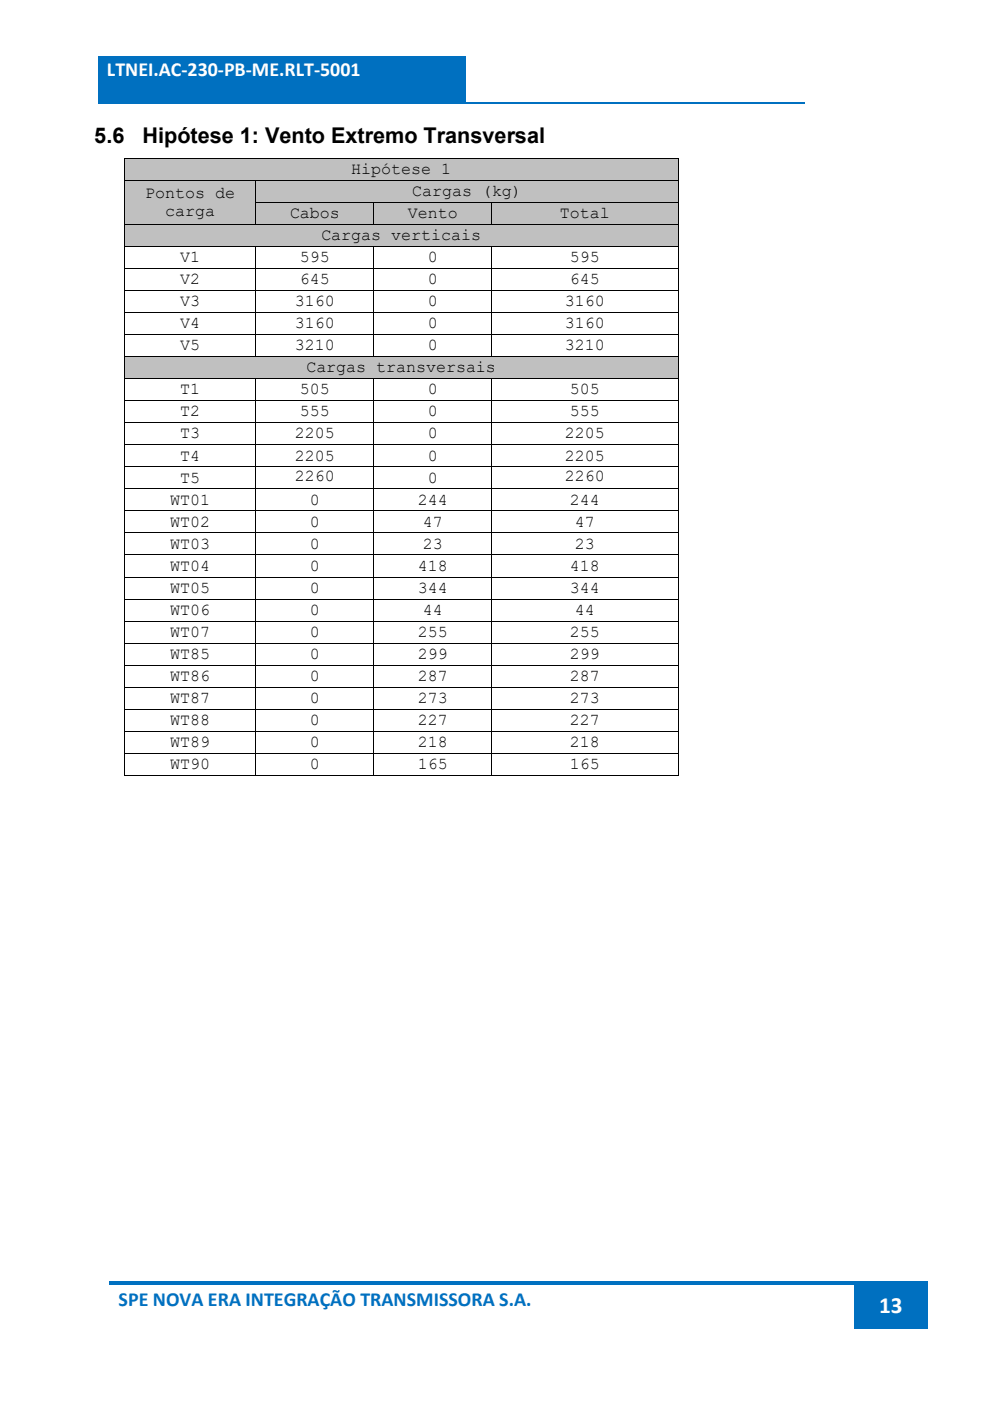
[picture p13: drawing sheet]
<svg xmlns="http://www.w3.org/2000/svg" width="210mm" height="297mm" viewBox="0 0 210 297" stroke-linecap="round" stroke-linejoin="round" font-family="sans-serif">
<defs><g id="words">
<text font-size="4.9" fill="#fff" x="186.5" y="278.5">13</text>
<g font-size="4.6">
<text x="20" y="30.4">5.6</text>
<text x="30.2" y="30.4">Hipótese 1: Vento Extremo Transversal</text>
</g>
<text font-size="4.2" fill="#fff" x="22.7" y="16.1">LTNEI.AC‐230‐PB‐ME.RLT‐5001</text>
<text font-size="4.2" fill="#0070c0" x="25.2" y="276.9">SPE NOVA ERA INTEGRAÇÃO TRANSMISSORA S.A.</text>
<g font-size="3.5">
<text x="30.8" y="41.9">Pontos de</text>
<text x="74.5" y="36.9">Hipótese 1</text>
<text x="87.4" y="41.6">Cargas (kg)</text>
<text x="35" y="45.9">carga</text>
<text x="61.5" y="46.2">Cabos</text>
<text x="86.5" y="46.2">Vento</text>
<text x="118.8" y="46.2">Total</text>
<text x="68.2" y="50.9">Cargas verticais</text>
<text x="38.2" y="55.6">V1</text>
<text x="63.6" y="55.6">595</text>
<text x="90.8" y="55.6">0</text>
<text x="120.9" y="55.6">595</text>
<text x="38.2" y="60.2">V2</text>
<text x="38.2" y="64.9">V3</text>
<text x="62.6" y="64.9">3160</text>
<text x="63.6" y="60.2">645</text>
<text x="90.8" y="60.2">0</text>
<text x="90.8" y="64.9">0</text>
<text x="119.8" y="64.9">3160</text>
<text x="120.9" y="60.2">645</text>
<text x="38.2" y="69.6">V4</text>
<text x="62.6" y="69.6">3160</text>
<text x="90.8" y="69.6">0</text>
<text x="119.8" y="69.6">3160</text>
<text x="38.2" y="74.3">V5</text>
<text x="62.6" y="74.3">3210</text>
<text x="90.8" y="74.3">0</text>
<text x="119.8" y="74.3">3210</text>
<text x="38.2" y="83.6">T1</text>
<text x="63.6" y="83.6">505</text>
<text x="65" y="78.9">Cargas transversais</text>
<text x="90.8" y="83.6">0</text>
<text x="120.9" y="83.6">505</text>
<text x="38.2" y="88.3">T2</text>
<text x="63.6" y="88.3">555</text>
<text x="90.8" y="88.3">0</text>
<text x="120.9" y="88.3">555</text>
<text x="38.2" y="93">T3</text>
<text x="62.6" y="93">2205</text>
<text x="90.8" y="93">0</text>
<text x="119.8" y="93">2205</text>
<text x="38.2" y="97.6">T4</text>
<text x="62.6" y="97.6">2205</text>
<text x="90.8" y="97.6">0</text>
<text x="119.8" y="97.6">2205</text>
<text x="36.1" y="107">WT01</text>
<text x="38.2" y="102.3">T5</text>
<text x="62.6" y="102.1">2260</text>
<text x="65.7" y="107">0</text>
<text x="88.6" y="107">244</text>
<text x="90.8" y="102.3">0</text>
<text x="119.8" y="102.1">2260</text>
<text x="120.9" y="107">244</text>
<text x="36.1" y="111.7">WT02</text>
<text x="65.7" y="111.7">0</text>
<text x="89.7" y="111.7">47</text>
<text x="121.9" y="111.7">47</text>
<text x="36.1" y="116.3">WT03</text>
<text x="65.7" y="116.3">0</text>
<text x="89.7" y="116.3">23</text>
<text x="121.9" y="116.3">23</text>
<text x="36.1" y="121">WT04</text>
<text x="36.1" y="125.7">WT05</text>
<text x="65.7" y="121">0</text>
<text x="65.7" y="125.7">0</text>
<text x="88.6" y="121">418</text>
<text x="88.6" y="125.7">344</text>
<text x="120.9" y="121">418</text>
<text x="120.9" y="125.7">344</text>
<text x="36.1" y="130.4">WT06</text>
<text x="65.7" y="130.4">0</text>
<text x="89.7" y="130.4">44</text>
<text x="121.9" y="130.4">44</text>
<text x="36.1" y="135">WT07</text>
<text x="65.7" y="135">0</text>
<text x="88.6" y="135">255</text>
<text x="120.9" y="135">255</text>
<text x="36.1" y="139.7">WT85</text>
<text x="65.7" y="139.7">0</text>
<text x="88.6" y="139.7">299</text>
<text x="120.9" y="139.7">299</text>
<text x="36.1" y="144.4">WT86</text>
<text x="36.1" y="149.1">WT87</text>
<text x="65.7" y="144.4">0</text>
<text x="65.7" y="149.1">0</text>
<text x="88.6" y="144.4">287</text>
<text x="88.6" y="149.1">273</text>
<text x="120.9" y="144.4">287</text>
<text x="120.9" y="149.1">273</text>
<text x="36.1" y="153.7">WT88</text>
<text x="65.7" y="153.7">0</text>
<text x="88.6" y="153.7">227</text>
<text x="120.9" y="153.7">227</text>
<text x="36.1" y="158.4">WT89</text>
<text x="65.7" y="158.4">0</text>
<text x="88.6" y="158.4">218</text>
<text x="120.9" y="158.4">218</text>
<text x="36.1" y="163.1">WT90</text>
<text x="65.7" y="163.1">0</text>
<text x="88.6" y="163.1">165</text>
<text x="120.9" y="163.1">165</text>
</g>
</g></defs>
<g fill="#0070c0">
<path d="M20.8 12.1h78v9.5h-78z"/>
<path d="M22.7 12.1h74.2v8.4h-74.2z"/>
</g>
<path d="M20.8 21.8h149.7" fill="none" stroke="#0070c0" stroke-width=".34"/>
<g fill="#0070c0">
<path d="M181.2 272.4h15.6v9.3h-15.6z"/>
<path d="M183.1 272.4h11.8v9.3h-11.8z"/>
<path d="M23.3 271.6h157.9v.8h-157.9z"/>
<path d="M181.2 271.6h.8v.8h-.8z"/>
<path d="M182 271.6h14.8v.8h-14.8z"/>
</g>
<g fill="#c0c0c0">
<path d="M26.4 33.6h117.3v4.5h-117.3z"/>
<path d="M28.3 33.9h113.6v4h-113.6z"/>
<path d="M74.5 34.1h21.2v3.7h-21.2z"/>
</g>
<path d="M26.3 33.4h.1v.2h-.1zM143.7 33.4h.2v.2h-.2z" fill="#000"/>
<path d="M26.3 33.5h117.6M26.4 33.6v4.5M143.8 33.6v4.5" fill="none" stroke="#000" stroke-width=".21"/>
<g fill="#c0c0c0">
<path d="M26.4 38.3h27.8v9.2h-27.8z"/>
<path d="M28.3 38.9h24.1v4h-24.1z"/>
<path d="M30.8 39.1h19v3.8h-19z"/>
<path d="M28.3 42.9h24.1v4h-24.1z"/>
<path d="M35 43.1h10.6v3.8h-10.6z"/>
<path d="M54.4 38.3h89.3v4.5h-89.3z"/>
<path d="M56.2 38.5h85.7v4h-85.7z"/>
<path d="M87.4 38.7h23.3v3.8h-23.3z"/>
</g>
<path d="M26.3 38.2h117.6M26.4 38.3v4.5M54.3 38.3v4.5M143.8 38.3v4.5" fill="none" stroke="#000" stroke-width=".21"/>
<g fill="#c0c0c0">
<path d="M54.4 43h24.8v4.5h-24.8z"/>
<path d="M56.2 43.2h21.2v4h-21.2z"/>
<path d="M61.5 43.4h10.6v3.8h-10.6z"/>
<path d="M79.4 43h24.8v4.5h-24.8z"/>
<path d="M81.2 43.2h21.2v4h-21.2z"/>
<path d="M86.5 43.4h10.6v3.8h-10.6z"/>
<path d="M104.4 43h39.3v4.5h-39.3z"/>
<path d="M106.2 43.2h35.7v4h-35.7z"/>
<path d="M118.8 43.4h10.5v3.8h-10.5z"/>
</g>
<path d="M26.3 42.8h.1v.1h-.1z" fill="#000"/>
<path d="M26.4 42.9v4.6M54.2 42.9h89.7M54.3 42.9v4.6M79.3 42.9v4.6M104.3 42.9v4.6M143.8 42.9v4.6" fill="none" stroke="#000" stroke-width=".21"/>
<g fill="#c0c0c0">
<path d="M26.4 47.6h117.3v4.5h-117.3z"/>
<path d="M28.3 47.9h113.6v4h-113.6z"/>
<path d="M68.2 48.1h33.8v3.8h-33.8z"/>
</g>
<path d="M26.3 47.5h117.6M26.4 47.6v4.5M143.8 47.6v4.5" fill="none" stroke="#000" stroke-width=".21"/>
<g fill="#fff">
<path d="M38.2 52.7h4.2v3.8h-4.2z"/>
<path d="M63.6 52.7h6.4v3.8h-6.4z"/>
<path d="M90.8 52.7h2.1v3.8h-2.1z"/>
<path d="M120.9 52.7h6.3v3.8h-6.3z"/>
</g>
<path d="M26.3 52.2h117.6M26.4 52.3v4.5M54.3 52.3v4.5M79.3 52.3v4.5M104.3 52.3v4.5M143.8 52.3v4.5" fill="none" stroke="#000" stroke-width=".21"/>
<g fill="#fff">
<path d="M38.2 57.4h4.2v3.8h-4.2z"/>
<path d="M63.6 57.4h6.4v3.8h-6.4z"/>
<path d="M90.8 57.4h2.1v3.8h-2.1z"/>
<path d="M120.9 57.4h6.3v3.8h-6.3z"/>
</g>
<path d="M26.3 56.9h117.6M26.4 57v4.5M54.3 57v4.5M79.3 57v4.5M104.3 57v4.5M143.8 57v4.5" fill="none" stroke="#000" stroke-width=".21"/>
<g fill="#fff">
<path d="M38.2 62.1h4.2v3.8h-4.2z"/>
<path d="M62.6 62.1h8.4v3.8h-8.4z"/>
<path d="M90.8 62.1h2.1v3.8h-2.1z"/>
<path d="M119.8 62.1h8.5v3.8h-8.5z"/>
</g>
<path d="M26.3 61.6h117.6M26.4 61.7v4.5M54.3 61.7v4.5M79.3 61.7v4.5M104.3 61.7v4.5M143.8 61.7v4.5" fill="none" stroke="#000" stroke-width=".21"/>
<g fill="#fff">
<path d="M38.2 66.8h4.2v3.8h-4.2z"/>
<path d="M62.6 66.8h8.4v3.8h-8.4z"/>
<path d="M90.8 66.8h2.1v3.8h-2.1z"/>
<path d="M119.8 66.8h8.5v3.8h-8.5z"/>
</g>
<path d="M26.3 66.3h117.6M26.4 66.3v4.5M54.3 66.3v4.5M79.3 66.3v4.5M104.3 66.3v4.5M143.8 66.3v4.5" fill="none" stroke="#000" stroke-width=".21"/>
<g fill="#fff">
<path d="M38.2 71.5h4.2v3.7h-4.2z"/>
<path d="M62.6 71.5h8.4v3.7h-8.4z"/>
<path d="M90.8 71.5h2.1v3.7h-2.1z"/>
<path d="M119.8 71.5h8.5v3.7h-8.5z"/>
</g>
<path d="M26.3 70.9h117.6M26.4 71v4.5M54.3 71v4.5M79.3 71v4.5M104.3 71v4.5M143.8 71v4.5" fill="none" stroke="#000" stroke-width=".21"/>
<g fill="#c0c0c0">
<path d="M26.4 75.7h117.3v4.5h-117.3z"/>
<path d="M28.3 75.9h113.6v4h-113.6z"/>
<path d="M65 76.1h40.2v3.8h-40.2z"/>
</g>
<path d="M26.3 75.6h117.6M26.4 75.7v4.5M143.8 75.7v4.5" fill="none" stroke="#000" stroke-width=".21"/>
<g fill="#fff">
<path d="M38.2 80.8h4.2v3.8h-4.2z"/>
<path d="M63.6 80.8h6.4v3.8h-6.4z"/>
<path d="M90.8 80.8h2.1v3.8h-2.1z"/>
<path d="M120.9 80.8h6.3v3.8h-6.3z"/>
</g>
<path d="M26.3 80.3h117.6M26.4 80.3v4.6M54.3 80.3v4.6M79.3 80.3v4.6M104.3 80.3v4.6M143.8 80.3v4.6" fill="none" stroke="#000" stroke-width=".21"/>
<g fill="#fff">
<path d="M38.2 85.5h4.2v3.8h-4.2z"/>
<path d="M63.6 85.5h6.4v3.8h-6.4z"/>
<path d="M90.8 85.5h2.1v3.8h-2.1z"/>
<path d="M120.9 85.5h6.3v3.8h-6.3z"/>
</g>
<path d="M26.3 84.9h117.6M26.4 85v4.5M54.3 85v4.5M79.3 85v4.5M104.3 85v4.5M143.8 85v4.5" fill="none" stroke="#000" stroke-width=".21"/>
<g fill="#fff">
<path d="M38.2 90.1h4.2v3.8h-4.2z"/>
<path d="M62.6 90.1h8.4v3.8h-8.4z"/>
<path d="M90.8 90.1h2.1v3.8h-2.1z"/>
<path d="M119.8 90.1h8.5v3.8h-8.5z"/>
</g>
<path d="M26.3 89.6h117.6M26.4 89.7v4.5M54.3 89.7v4.5M79.3 89.7v4.5M104.3 89.7v4.5M143.8 89.7v4.5" fill="none" stroke="#000" stroke-width=".21"/>
<g fill="#fff">
<path d="M38.2 94.8h4.2v3.8h-4.2z"/>
<path d="M62.6 94.8h8.4v3.8h-8.4z"/>
<path d="M90.8 94.8h2.1v3.8h-2.1z"/>
<path d="M119.8 94.8h8.5v3.8h-8.5z"/>
</g>
<path d="M26.3 94.3h117.6M26.4 94.4v4.5M54.3 94.4v4.5M79.3 94.4v4.5M104.3 94.4v4.5M143.8 94.4v4.5" fill="none" stroke="#000" stroke-width=".21"/>
<g fill="#fff">
<path d="M38.2 99.5h4.2v3.8h-4.2z"/>
<path d="M90.8 99.5h2.1v3.8h-2.1z"/>
</g>
<path d="M26.3 99h117.6M26.4 99v4.5M54.3 99v4.5M79.3 99v4.5M104.3 99v4.5M143.8 99v4.5" fill="none" stroke="#000" stroke-width=".21"/>
<g fill="#fff">
<path d="M36.1 104.2h8.5v3.7h-8.5z"/>
<path d="M65.7 104.2h2.2v3.7h-2.2z"/>
<path d="M88.6 104.2h6.4v3.7h-6.4z"/>
<path d="M120.9 104.2h6.3v3.7h-6.3z"/>
</g>
<path d="M26.3 103.6h117.6M26.4 103.7v4.5M54.3 103.7v4.5M79.3 103.7v4.5M104.3 103.7v4.5M143.8 103.7v4.5" fill="none" stroke="#000" stroke-width=".21"/>
<g fill="#fff">
<path d="M36.1 108.8h8.5v3.8h-8.5z"/>
<path d="M65.7 108.8h2.2v3.8h-2.2z"/>
<path d="M89.7 108.8h4.2v3.8h-4.2z"/>
<path d="M121.9 108.8h4.3v3.8h-4.3z"/>
</g>
<path d="M26.3 108.3h117.6M26.4 108.4v4.5M54.3 108.4v4.5M79.3 108.4v4.5M104.3 108.4v4.5M143.8 108.4v4.5" fill="none" stroke="#000" stroke-width=".21"/>
<g fill="#fff">
<path d="M36.1 113.5h8.5v3.8h-8.5z"/>
<path d="M65.7 113.5h2.2v3.8h-2.2z"/>
<path d="M89.7 113.5h4.2v3.8h-4.2z"/>
<path d="M121.9 113.5h4.3v3.8h-4.3z"/>
</g>
<path d="M26.3 113h117.6M26.4 113.1v4.5M54.3 113.1v4.5M79.3 113.1v4.5M104.3 113.1v4.5M143.8 113.1v4.5" fill="none" stroke="#000" stroke-width=".21"/>
<g fill="#fff">
<path d="M36.1 118.2h8.5v3.8h-8.5z"/>
<path d="M65.7 118.2h2.2v3.8h-2.2z"/>
<path d="M88.6 118.2h6.4v3.8h-6.4z"/>
<path d="M120.9 118.2h6.3v3.8h-6.3z"/>
</g>
<path d="M26.3 117.7h117.6M26.4 117.8v4.5M54.3 117.8v4.5M79.3 117.8v4.5M104.3 117.8v4.5M143.8 117.8v4.5" fill="none" stroke="#000" stroke-width=".21"/>
<g fill="#fff">
<path d="M36.1 122.9h8.5v3.8h-8.5z"/>
<path d="M65.7 122.9h2.2v3.8h-2.2z"/>
<path d="M88.6 122.9h6.4v3.8h-6.4z"/>
<path d="M120.9 122.9h6.3v3.8h-6.3z"/>
</g>
<path d="M26.3 122.3h117.6M26.4 122.4v4.5M54.3 122.4v4.5M79.3 122.4v4.5M104.3 122.4v4.5M143.8 122.4v4.5" fill="none" stroke="#000" stroke-width=".21"/>
<g fill="#fff">
<path d="M36.1 127.6h8.5v3.7h-8.5z"/>
<path d="M65.7 127.6h2.2v3.7h-2.2z"/>
<path d="M89.7 127.6h4.2v3.7h-4.2z"/>
<path d="M121.9 127.6h4.3v3.7h-4.3z"/>
</g>
<path d="M26.3 127h117.6M26.4 127.1v4.5M54.3 127.1v4.5M79.3 127.1v4.5M104.3 127.1v4.5M143.8 127.1v4.5" fill="none" stroke="#000" stroke-width=".21"/>
<g fill="#fff">
<path d="M36.1 132.2h8.5v3.8h-8.5z"/>
<path d="M65.7 132.2h2.2v3.8h-2.2z"/>
<path d="M88.6 132.2h6.4v3.8h-6.4z"/>
<path d="M120.9 132.2h6.3v3.8h-6.3z"/>
</g>
<path d="M26.3 131.7h117.6M26.4 131.8v4.5M54.3 131.8v4.5M79.3 131.8v4.5M104.3 131.8v4.5M143.8 131.8v4.5" fill="none" stroke="#000" stroke-width=".21"/>
<g fill="#fff">
<path d="M36.1 136.9h8.5v3.8h-8.5z"/>
<path d="M65.7 136.9h2.2v3.8h-2.2z"/>
<path d="M88.6 136.9h6.4v3.8h-6.4z"/>
<path d="M120.9 136.9h6.3v3.8h-6.3z"/>
</g>
<path d="M26.3 136.4h117.6M26.4 136.4v4.5M54.3 136.4v4.5M79.3 136.4v4.5M104.3 136.4v4.5M143.8 136.4v4.5" fill="none" stroke="#000" stroke-width=".21"/>
<g fill="#fff">
<path d="M36.1 141.6h8.5v3.8h-8.5z"/>
<path d="M65.7 141.6h2.2v3.8h-2.2z"/>
<path d="M88.6 141.6h6.4v3.8h-6.4z"/>
<path d="M120.9 141.6h6.3v3.8h-6.3z"/>
</g>
<path d="M26.3 141h117.6M26.4 141.1v4.5M54.3 141.1v4.5M79.3 141.1v4.5M104.3 141.1v4.5M143.8 141.1v4.5" fill="none" stroke="#000" stroke-width=".21"/>
<g fill="#fff">
<path d="M36.1 146.2h8.5v3.8h-8.5z"/>
<path d="M65.7 146.2h2.2v3.8h-2.2z"/>
<path d="M88.6 146.2h6.4v3.8h-6.4z"/>
<path d="M120.9 146.2h6.3v3.8h-6.3z"/>
</g>
<path d="M26.3 145.7h117.6M26.4 145.8v4.5M54.3 145.8v4.5M79.3 145.8v4.5M104.3 145.8v4.5M143.8 145.8v4.5" fill="none" stroke="#000" stroke-width=".21"/>
<g fill="#fff">
<path d="M36.1 150.9h8.5v3.8h-8.5z"/>
<path d="M65.7 150.9h2.2v3.8h-2.2z"/>
<path d="M88.6 150.9h6.4v3.8h-6.4z"/>
<path d="M120.9 150.9h6.3v3.8h-6.3z"/>
</g>
<path d="M26.3 150.4h117.6M26.4 150.5v4.5M54.3 150.5v4.5M79.3 150.5v4.5M104.3 150.5v4.5M143.8 150.5v4.5" fill="none" stroke="#000" stroke-width=".21"/>
<g fill="#fff">
<path d="M36.1 155.6h8.5v3.8h-8.5z"/>
<path d="M65.7 155.6h2.2v3.8h-2.2z"/>
<path d="M88.6 155.6h6.4v3.8h-6.4z"/>
<path d="M120.9 155.6h6.3v3.8h-6.3z"/>
</g>
<path d="M26.3 155h117.6M26.4 155.1v4.5M54.3 155.1v4.5M79.3 155.1v4.5M104.3 155.1v4.5M143.8 155.1v4.5" fill="none" stroke="#000" stroke-width=".21"/>
<g fill="#fff">
<path d="M36.1 160.3h8.5v3.7h-8.5z"/>
<path d="M65.7 160.3h2.2v3.7h-2.2z"/>
<path d="M88.6 160.3h6.4v3.7h-6.4z"/>
<path d="M120.9 160.3h6.3v3.7h-6.3z"/>
</g>
<path d="M26.3 159.7h117.6M26.4 159.8v4.7M54.3 159.8v4.7M79.3 159.8v4.7M104.3 159.8v4.7M143.8 159.8v4.7M26.3 164.4h27.9M54.4 164.4h24.8M79.4 164.4h24.8M104.4 164.4h39.3" fill="none" stroke="#000" stroke-width=".21"/>
<path d="M143.7 164.3h.2v.2h-.2z" fill="#000"/>
<use href="#words"/>
</svg>
